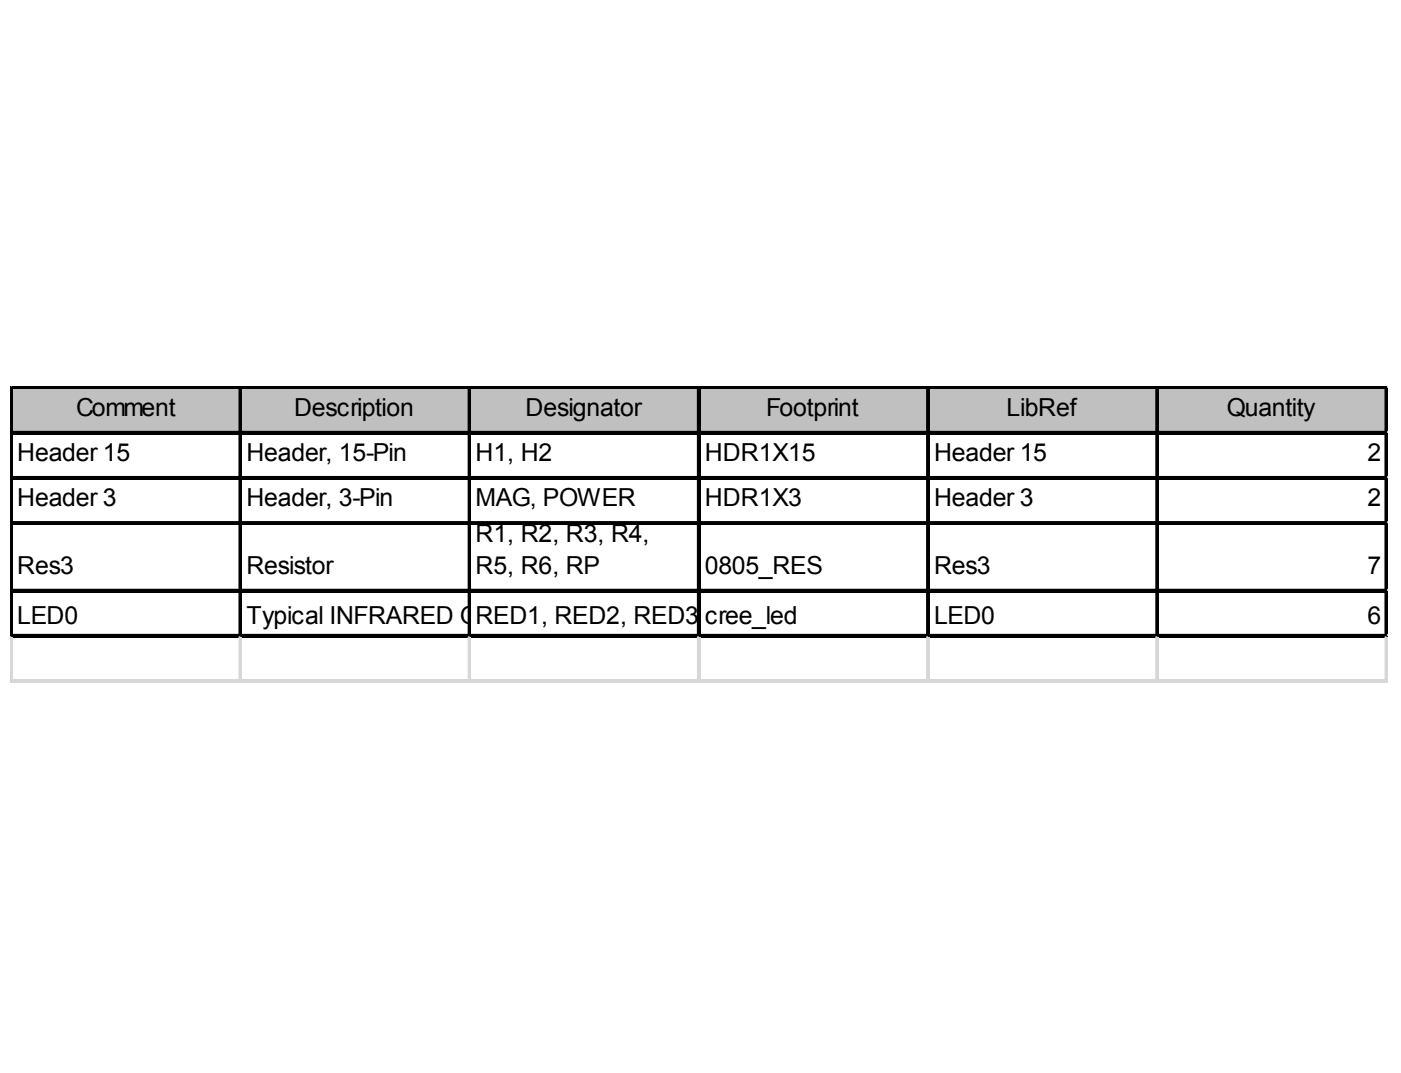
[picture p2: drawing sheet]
<svg xmlns="http://www.w3.org/2000/svg" width="273mm" height="209mm" viewBox="0 0 273 209" stroke-linecap="round" stroke-linejoin="round" font-family="sans-serif">
<defs><g id="words">
<g font-size="4.8">
<text x="14.9" y="81.1">Comment</text>
<text x="57.3" y="81.1">Description</text>
<text x="102.4" y="81.1">Designator</text>
<text x="149.3" y="81.1">Footprint</text>
<text x="196.2" y="81.1">LibRef</text>
<text x="239.1" y="81.1">Quantity</text>
<text x="3.4" y="89.9">Header 15</text>
<text x="48" y="89.9">Header, 15-Pin</text>
<text x="92.7" y="89.9">H1, H2</text>
<text x="137.4" y="89.9">HDR1X15</text>
<text x="182" y="89.9">Header 15</text>
<text x="266.5" y="89.9">2</text>
<text x="3.4" y="98.7">Header 3</text>
<text x="48" y="98.7">Header, 3-Pin</text>
<text x="92.7" y="98.7">MAG, POWER</text>
<text x="137.4" y="98.7">HDR1X3</text>
<text x="182" y="98.7">Header 3</text>
<text x="266.5" y="98.7">2</text>
<text x="92.7" y="105.8">R1, R2, R3, R4,</text>
<text x="3.4" y="111.9">Res3</text>
<text x="48" y="111.9">Resistor</text>
<text x="92.7" y="111.9">R5, R6, RP</text>
<text x="137.4" y="111.9">0805_RES</text>
<text x="182" y="111.9">Res3</text>
<text x="266.5" y="111.9">7</text>
<text x="3.4" y="121.6">LED0</text>
<text x="48" y="121.6">Typical INFRARED GRED1, RED2, RED3</text>
<text x="93.3" y="121.6">aAs LED</text>
<text x="136.2" y="121.6">, WHTed</text>
<text x="137.4" y="121.6">cree_l1, WHT2, WHTL3ED0</text>
<text x="266.5" y="121.6">6</text>
</g>
</g></defs>
<path d="M2.4 75.8h268.1v8.9h-268.1z" fill="#c0c0c0"/>
<g fill="none" stroke="#000" stroke-width=".44">
<path d="M2 75.4v48.8M2.2 75.4v48.8M2.5 75.4h268M2.5 75.6h268M46.7 75.9v48.3M46.9 75.9v48.3M91.4 75.9v48.3M91.6 75.9v48.3M136 75.9v48.3M136.3 75.9v48.3M180.7 75.9v48.3M180.9 75.9v48.3"/>
<path d="M225.4 75.9v48.3M225.6 75.9v48.3M270.1 75.9v48.3M270.3 75.9v48.3M2.5 84.2h268M2.5 84.4h268M2.5 93h268M2.5 93.2h268M2.5 101.8h268M2.5 102h268M2.5 115h268M2.5 115.2h268"/>
<path d="M2.5 123.8h268M2.5 124h268"/>
</g>
<g fill="none" stroke="#d0d7e5" stroke-width=".44">
<path d="M270.5 75.4h.1M2 124.2v8.9M2.2 124.2v8.9M46.7 124.2v8.9M46.9 124.2v8.9M91.4 124.2v8.9M91.6 124.2v8.9M136 124.2v8.9M136.3 124.2v8.9M180.7 124.2v8.9M180.9 124.2v8.9M225.4 124.2v8.9"/>
<path d="M225.6 124.2v8.9M270.1 124.2v8.9M270.3 124.2v8.9"/>
</g>
<path d="M270.5 75.4v.5z" fill="#d0d7e5"/>
<path d="M270.5 84.2h.1" fill="none" stroke="#d0d7e5" stroke-width=".44"/>
<path d="M270.5 84.2v.5z" fill="#d0d7e5"/>
<path d="M270.5 93h.1" fill="none" stroke="#d0d7e5" stroke-width=".44"/>
<path d="M270.5 93v.5z" fill="#d0d7e5"/>
<path d="M270.5 101.8h.1" fill="none" stroke="#d0d7e5" stroke-width=".44"/>
<path d="M270.5 101.8v.5z" fill="#d0d7e5"/>
<path d="M270.5 115h.1" fill="none" stroke="#d0d7e5" stroke-width=".44"/>
<path d="M270.5 115v.4z" fill="#d0d7e5"/>
<path d="M270.5 123.8h.1" fill="none" stroke="#d0d7e5" stroke-width=".44"/>
<path d="M270.5 123.8v.4z" fill="#d0d7e5"/>
<path d="M2 132.6h268.5M2 132.8h268.5" fill="none" stroke="#d0d7e5" stroke-width=".44"/>
<use href="#words"/>
</svg>
